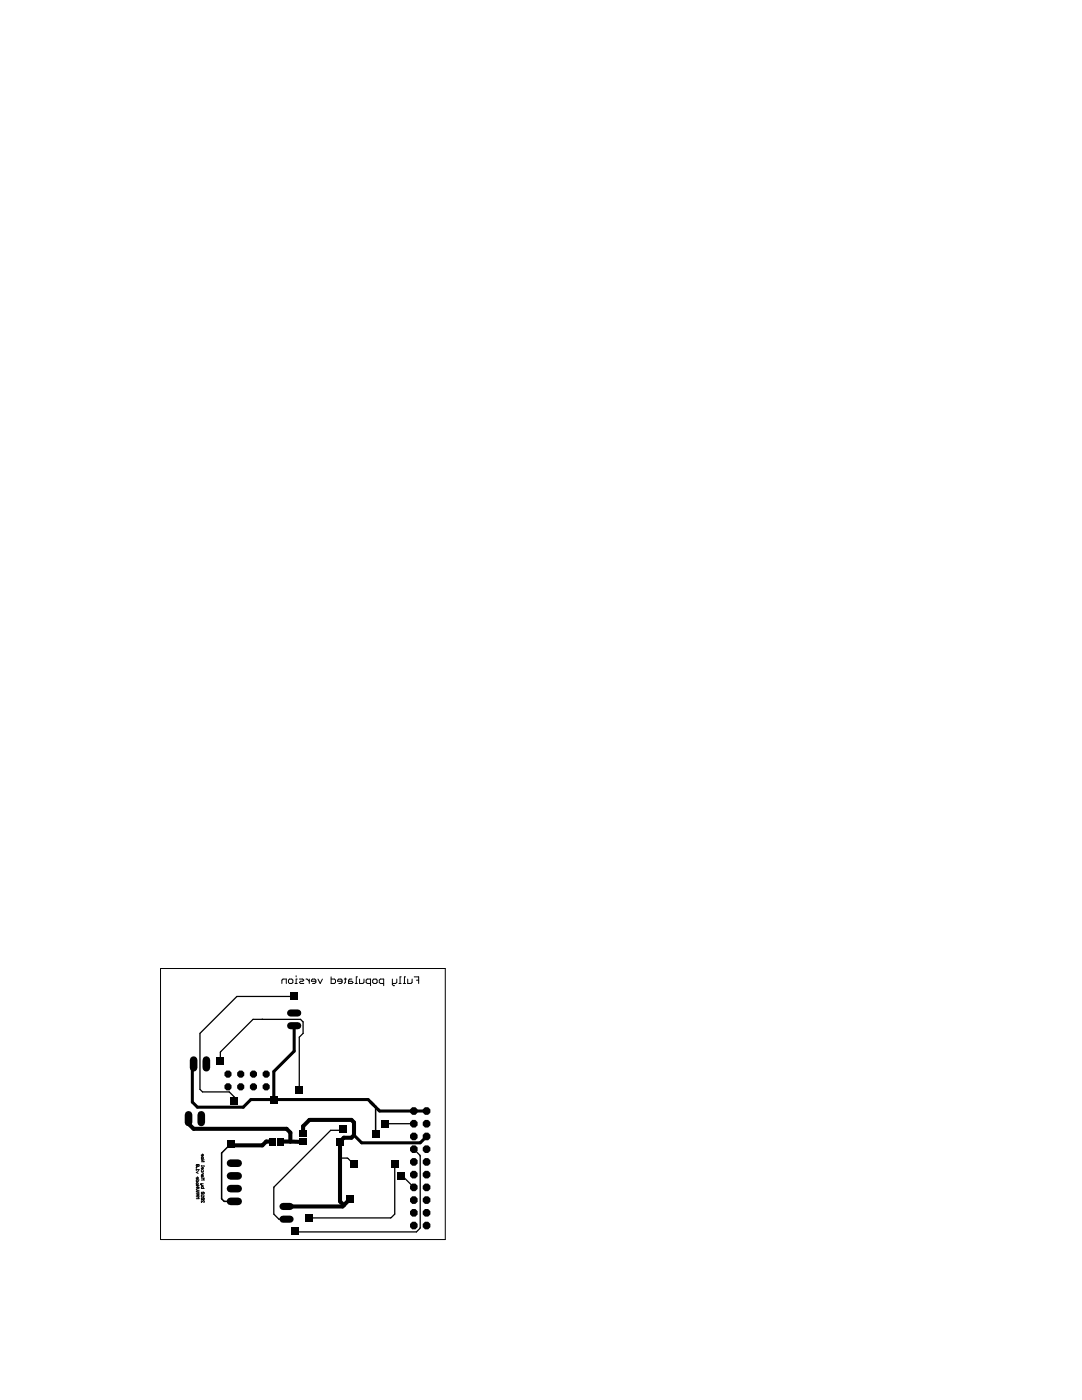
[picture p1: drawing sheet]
<svg xmlns="http://www.w3.org/2000/svg" width="216mm" height="279mm" viewBox="0 0 216 279" stroke-linecap="round" stroke-linejoin="round" font-family="sans-serif">
<g fill="none" stroke="#000" stroke-width=".2">
<path d="M32 193.3h56.8v54.1h-56.8zM56.2 196.3v-.7l.3-.2h.6v.9M57.6 195.6l.2-.2h.4l.2 .2v.5l-.2 .2h-.4l-.2-.2zM58.9 196.3h.4M59.1 194.7v.3M59.3 195.4h-.2v.9M59.7 195.4h.7l.2 .2-.9 .5 .3 .2h.6M61.1 195.4h.2l.4 .4M61.7 195.4v.9M63 195.8h-.9l.3-.4h.4l.2 .2v.5l-.2 .2h-.4M63.5 195.4l.4 .9 .4-.9M66.1 195v1.3h.6l.3-.2v-.5l-.3-.2h-.6"/>
<path d="M68.3 195.8h-.9l.2-.4h.4l.3 .2v.5l-.3 .2h-.4M68.7 195.4h.4M68.9 195.2v.9l-.2 .2M70.2 195.4h-.4l-.2 .2v.7h.6l.2-.2-.2-.3h-.6M70.9 196.3h.4M71.3 195h-.2v1.3M71.7 195.4v.9h.7l.2-.2v-.7M73.9 196.3h-.6l-.2-.2v-.5l.2-.2h.6v1.3M74.6 195.4h.4l.2 .2v.5l-.2 .2h-.4l-.2-.2v-.5zM76.6 196.3h-.7l-.2-.2v-.5l.2-.2h.7v1.3M78.3 195.4v1.1l.4 .2M79.2 195.4v.7l-.2 .2h-.7"/>
<path d="M79.6 196.3h.4M80 195h-.2v1.3M80.5 196.3h.4M80.9 195h-.2v1.3M81.4 195.4v.9h.6l.2-.2v-.7M82.7 195h.8v1.3M83.1 195.6h.4M52.3 203.4h.1M39.2 238.9h.5l-.2 .1 .2 .2h-.5M39.2 238.3h.3l.2 .2-.2 .2h-.3M39.2 233l.1 .1zM39.2 233.2v.4"/>
<path d="M39.2 235l.1 .3 .2-.1v-.2l-.1-.1v.4M39.2 233.4h.5l-.2 .2M39.3 236l.2 .1-.1 .3-.2-.1zM39.4 238.3v.4M39.5 235.5v.3l-.2 .1-.1-.4h.5M39.5 233.8l-.3 .2 .3 .2M39.6 232.4l-.4 .1 .1 .3M39.6 232.4l.1 .3-.4 .1M39.6 232.4l-.3 .4M39.7 237.7h-.5l.5 .4h-.5M39.7 237.2h-.3l-.2 .2 .2 .1h.3M39.7 236.6h-.5l.5 .4h-.5"/>
<path d="M40.2 236.2v.3l.4 .1M40.2 235.1h.5l-.1 .2 .1 .2h-.5M40.2 233.1l.1 .2h.2l.1-.2-.2-.1v.3M40.2 230.4l.1 .3h.2l.1-.3h-.2v.3M40.2 232.6v.2M40.2 233.5l.1 .4 .3-.1v-.3M40.2 238.5v.4M40.2 239.6v.4l.4-.4 .1 .1-.1 .3M40.2 232.7l.5 .1M40.2 238.7h.5l-.1 .2M40.2 234.4h.4M40.3 230.9l.3 .1-.1 .3-.3-.1z"/>
<path d="M40.4 234.6v.2h-.2v-.2h.3l.1 .2M40.6 234.1l-.2 .3M40.6 237.2v-.3l-.3-.1-.1 .4h.5M40.6 236.2h-.5l-.1 .2M40.6 237.9l-.3 .4M40.6 237.9h-.3v.4M40.6 237.9l.1 .3-.4 .1M40.6 239.1h-.3v.3M40.6 239.1l.1 .2-.4 .1M40.6 239.1l-.3 .3M40.7 231.5h-.5l.5 .3h-.5M82.6 224.2h.1"/>
</g>
<g fill="#000">
<path d="M58 198.1h1.5v1.5h-1.5zM43.2 211.1h1.5v1.5h-1.5zM58.9 216.7h1.5v1.5h-1.5zM45.3 227.6h1.5v1.5h-1.5zM46 218.9h1.5v1.5h-1.5zM53.6 227.1h1.3v1.5h-1.3zM53.9 218.7h1.5v1.5h-1.5zM55.3 227.1h1.3v1.5h-1.3zM59.7 225.6h1.5v1.3h-1.5zM59.7 227.3h1.5v1.3h-1.5zM67.1 227.1h1.5v1.5h-1.5zM67.6 224.5h1.5v1.5h-1.5z"/>
<path d="M69.9 231.6h1.5v1.5h-1.5zM74.2 225.5h1.5v1.5h-1.5zM76.1 223.5h1.5v1.5h-1.5zM78 231.6h1.5v1.5h-1.5zM79.3 233.9h1.5v1.5h-1.5zM58.2 244.9h1.5v1.5h-1.5zM61 242.3h1.5v1.5h-1.5zM69.1 238.5h1.5v1.5h-1.5z"/>
<circle cx="45.5" cy="216.9" r=".77"/>
<circle cx="45.5" cy="214.4" r=".77"/>
<circle cx="48" cy="216.9" r=".77"/>
<circle cx="48" cy="214.4" r=".77"/>
<circle cx="50.6" cy="216.9" r=".77"/>
<circle cx="50.6" cy="214.4" r=".77"/>
<circle cx="53.1" cy="214.4" r=".77"/>
<circle cx="53.1" cy="216.9" r=".77"/>
<circle cx="82.6" cy="237" r=".82"/>
<circle cx="82.6" cy="229.3" r=".82"/>
<circle cx="82.6" cy="231.9" r=".82"/>
<circle cx="82.6" cy="239.5" r=".82"/>
<circle cx="82.6" cy="221.7" r=".82"/>
<circle cx="82.6" cy="234.4" r=".82"/>
<circle cx="82.6" cy="224.3" r=".82"/>
<circle cx="82.6" cy="226.8" r=".82"/>
<circle cx="85.1" cy="234.4" r=".82"/>
<circle cx="85.1" cy="226.8" r=".82"/>
<circle cx="85.1" cy="224.3" r=".82"/>
<circle cx="85.1" cy="237" r=".82"/>
<circle cx="85.1" cy="239.5" r=".82"/>
<circle cx="85.1" cy="229.3" r=".82"/>
<circle cx="85.1" cy="231.9" r=".82"/>
<circle cx="85.1" cy="221.7" r=".82"/>
<circle cx="82.6" cy="244.6" r=".82"/>
<circle cx="82.6" cy="242" r=".82"/>
<circle cx="85.1" cy="244.6" r=".82"/>
<circle cx="85.1" cy="242" r=".82"/>
</g>
<path d="M38.6 211.6v1.5M41.2 211.6v1.5M37.6 222.5v1.5M40.2 222.5v1.5M46 239.8h1.5M46 237.2h1.5M46 234.7h1.5M46 232.1h1.5" fill="none" stroke="#000" stroke-width="1.5"/>
<path d="M58 204.7h1.4M58 202.2h1.4M56.5 240.8h1.4M56.5 243.3h1.4" fill="none" stroke="#000" stroke-width="1.4"/>
<path d="M38.6 212.3l-.2 .3v7.3l1 1.1h9.1l1.6-1.6h23.2M58.7 204.7v5.1l-4.1 4.1v5.5M73.5 219.5l2.2 2.2h9.4M70.6 226.6l1.6 1.5h11.6l1.3-1.3" fill="none" stroke="#000" stroke-width=".61"/>
<path d="M74.9 220.9l.1 .1" fill="none" stroke="#000" stroke-width=".41"/>
<path d="M46 228.3l-1.8 1.8v9.2l.5 .5h2.1M74.9 220.9l.1 5.4" fill="none" stroke="#000" stroke-width=".3"/>
<path d="M73.3 219.4l.2 .1" fill="none" stroke="#000" stroke-width=".56"/>
<path d="M58.7 198.9h-11.4l-7.4 7.3v11.2l.5 .5h5.3l1 1 .1 .8M44 211.8v-1.9l6.5-6.5h9.5l.5 .5v2.3l-.8 .8v10.3l-.1 .2M67.8 231.1h1.6l1.2 1.3M68.4 225.3l-.5 .3h-1.9l-11.3 11.3-.1 5.4 1.1 1h1.5M76.9 224.3h5.7M78.8 232.4v9.9l-.8 .7-16.3 .1M80 234.7l.4 .1 2.2 2.2M82.6 229.3l1.2 1.4v14.3l-.7 .9h-23.9l-.2-.3" fill="none" stroke="#000" stroke-width=".25"/>
<path d="M37.6 223.2v1.1l1 1h18.6l.7 .7v1.8M54.3 227.8h-1.2l-.7 .8h-6.1l-.3-.3M56 227.8h1.9M57.9 227.8l2.6 .1M60.5 226.2v-1.4l1.2-1.3h8.4l.5 .5v2.6l-.5 .5h-1.5l-.8 .7v11.9M67.9 239.8l.7 .7M69.9 239.3l-1.5 1.5h-11.2" fill="none" stroke="#000" stroke-width=".81"/>
<path d="M67.8 239.7l.1 .2" fill="none" stroke="#000" stroke-width=".66"/>
</svg>
